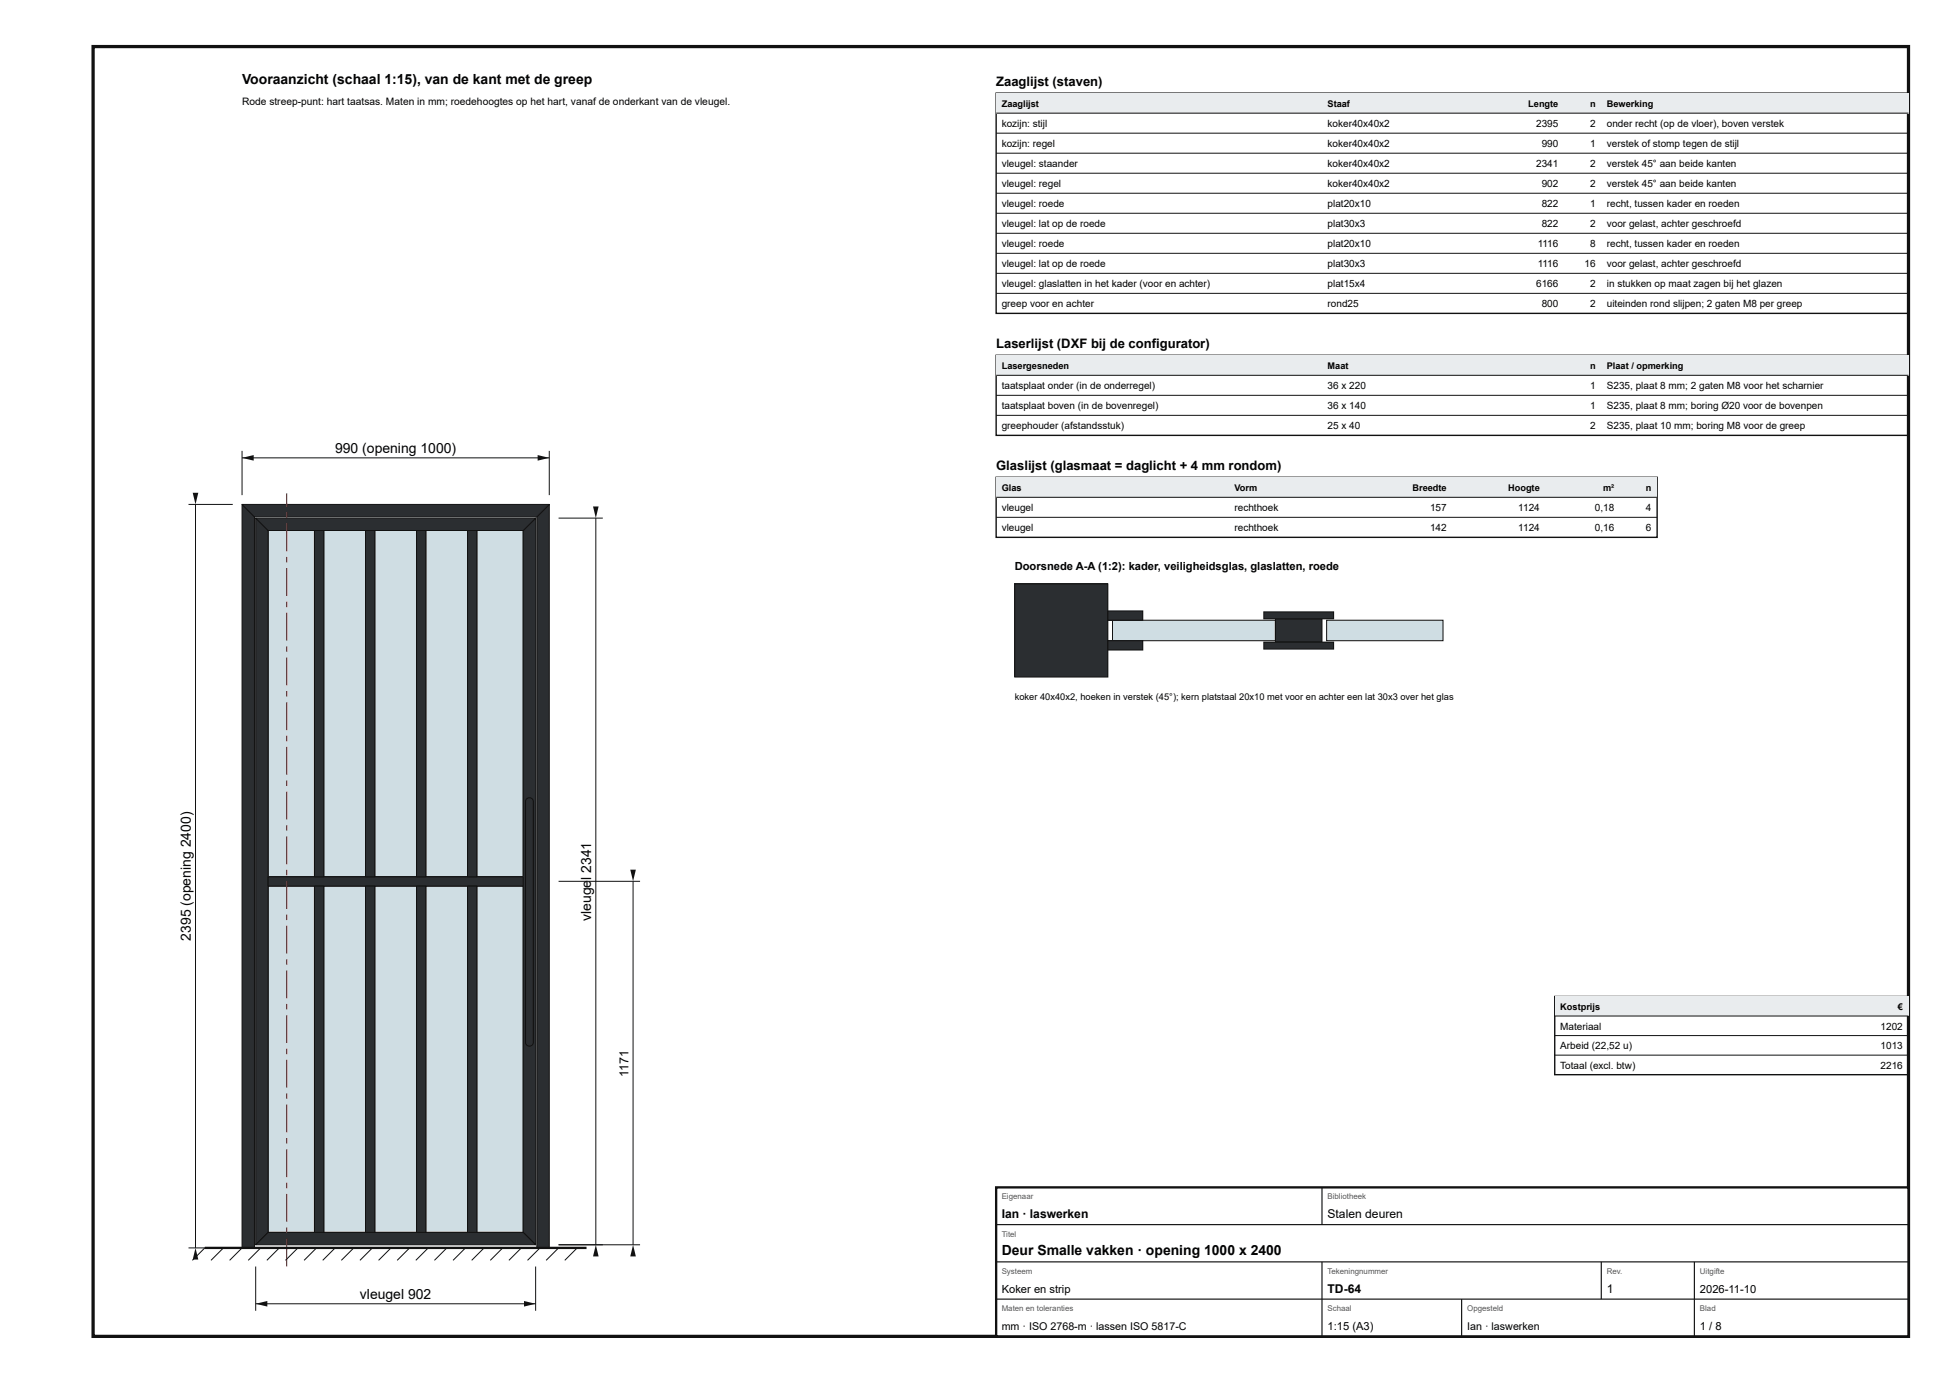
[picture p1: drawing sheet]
<svg xmlns="http://www.w3.org/2000/svg" width="420mm" height="297mm" viewBox="0 0 420 297" stroke-linecap="round" stroke-linejoin="round" font-family="sans-serif">
<defs><g id="words">
<g font-size="3">
<text x="52" y="18">Vooraanzicht (schaal 1:15), van de kant met de greep</text>
<text x="72" y="97.3">990 (opening 1000)</text>
<text x="127" y="189" transform="rotate(-90 127 189)">l 2341</text>
<text x="127" y="197.8" transform="rotate(-90 127 197.8)">vleuge</text>
<text x="41" y="202" transform="rotate(-90 41 202)">2395 (opening 2400)</text>
<text x="215.2" y="269.6">Deur Smalle vakken · opening 1000 x 2400</text>
<text x="77.3" y="279">vleugel 902</text>
</g>
<g font-size="2.8">
<text x="214" y="18.5">Zaaglijst (staven)</text>
<text x="214" y="74.8">Laserlijst (DXF bij de configurator)</text>
<text x="214" y="101">Glaslijst (glasmaat = daglicht + 4 mm rondom)</text>
</g>
<text font-size="2.7" x="135" y="231.2" transform="rotate(-90 135 231.2)">1171</text>
<g font-size="2.6">
<text x="215.2" y="261.6">Ian · laswerken</text>
<text x="285.2" y="261.6">Stalen deuren</text>
<text x="285.2" y="277.6">TD-64</text>
<text x="345.2" y="277.6">1</text>
</g>
<g font-size="2.4">
<text x="218" y="122.4">Doorsnede A-A (1:2): kader, veiligheidsglas, glaslatten, roede</text>
<text x="215.2" y="277.6">Koker en strip</text>
<text x="365.2" y="277.6">2026-11-10</text>
<text x="285.2" y="285.6">1:15 (A3)</text>
<text x="365.2" y="285.6">1 / 8</text>
</g>
<g font-size="2.3">
<text x="215.2" y="285.6">mm · ISO 2768-m · lassen ISO 5817-C</text>
<text x="315.2" y="285.6">Ian · laswerken</text>
</g>
<text font-size="2.2" x="52" y="22.5">Rode streep-punt: hart taatsas. Maten in mm; roedehoogtes op het hart, vanaf de onderkant van de vleugel.</text>
<g font-size="2.1">
<text x="215.2" y="27.3">kozijn: stijl</text>
<text x="285.2" y="27.3">koker40x40x2</text>
<text x="330" y="27.3">2395</text>
<text x="341.6" y="27.3">2</text>
<text x="345.2" y="27.3">onder recht (op de vloer), boven verstek</text>
<text x="215.2" y="31.6">kozijn: regel</text>
<text x="215.2" y="35.9">vleugel: staander</text>
<text x="285.2" y="31.6">koker40x40x2</text>
<text x="285.2" y="35.9">koker40x40x2</text>
<text x="330" y="35.9">2341</text>
<text x="331.2" y="31.6">990</text>
<text x="341.6" y="31.6">1</text>
<text x="341.6" y="35.9">2</text>
<text x="345.2" y="31.6">verstek of stomp tegen de stijl</text>
<text x="345.2" y="35.9">verstek 45° aan beide kanten</text>
<text x="215.2" y="40.2">vleugel: regel</text>
<text x="285.2" y="40.2">koker40x40x2</text>
<text x="331.2" y="40.2">902</text>
<text x="341.6" y="40.2">2</text>
<text x="345.2" y="40.2">verstek 45° aan beide kanten</text>
<text x="215.2" y="44.5">vleugel: roede</text>
<text x="285.2" y="44.5">plat20x10</text>
<text x="331.2" y="44.5">822</text>
<text x="341.6" y="44.5">1</text>
<text x="345.2" y="44.5">recht, tussen kader en roeden</text>
<text x="215.2" y="48.8">vleugel: lat op de roede</text>
<text x="215.2" y="53.1">vleugel: roede</text>
<text x="285.2" y="48.8">plat30x3</text>
<text x="285.2" y="53.1">plat20x10</text>
<text x="330.3" y="53.1">1116</text>
<text x="331.2" y="48.8">822</text>
<text x="341.6" y="48.8">2</text>
<text x="341.6" y="53.1">8</text>
<text x="345.2" y="48.8">voor gelast, achter geschroefd</text>
<text x="345.2" y="53.1">recht, tussen kader en roeden</text>
<text x="215.2" y="57.4">vleugel: lat op de roede</text>
<text x="285.2" y="57.4">plat30x3</text>
<text x="330.3" y="57.4">1116</text>
<text x="340.4" y="57.4">16</text>
<text x="345.2" y="57.4">voor gelast, achter geschroefd</text>
<text x="215.2" y="61.7">vleugel: glaslatten in het kader (voor en achter)</text>
<text x="285.2" y="61.7">plat15x4</text>
<text x="330" y="61.7">6166</text>
<text x="341.6" y="61.7">2</text>
<text x="345.2" y="61.7">in stukken op maat zagen bij het glazen</text>
<text x="215.2" y="66">greep voor en achter</text>
<text x="285.2" y="66">rond25</text>
<text x="331.2" y="66">800</text>
<text x="341.6" y="66">2</text>
<text x="345.2" y="66">uiteinden rond slijpen; 2 gaten M8 per greep</text>
<text x="215.2" y="83.6">taatsplaat onder (in de onderregel)</text>
<text x="285.2" y="83.6">36 x 220</text>
<text x="341.6" y="83.6">1</text>
<text x="345.2" y="83.6">S235, plaat 8 mm; 2 gaten M8 voor het scharnier</text>
<text x="215.2" y="87.9">taatsplaat boven (in de bovenregel)</text>
<text x="285.2" y="87.9">36 x 140</text>
<text x="341.6" y="87.9">1</text>
<text x="345.2" y="87.9">S235, plaat 8 mm; boring Ø20 voor de bovenpen</text>
<text x="215.2" y="92.2">greephouder (afstandsstuk)</text>
<text x="285.2" y="92.2">25 x 40</text>
<text x="341.6" y="92.2">2</text>
<text x="345.2" y="92.2">S235, plaat 10 mm; boring M8 voor de greep</text>
<text x="215.2" y="109.8">vleugel</text>
<text x="265.2" y="109.8">rechthoek</text>
<text x="307.2" y="109.8">157</text>
<text x="326.2" y="109.8">1124</text>
<text x="342.6" y="109.8">0,18</text>
<text x="353.6" y="109.8">4</text>
<text x="215.2" y="114.1">vleugel</text>
<text x="265.2" y="114.1">rechthoek</text>
<text x="307.2" y="114.1">142</text>
<text x="326.2" y="114.1">1124</text>
<text x="342.6" y="114.1">0,16</text>
<text x="353.6" y="114.1">6</text>
<text x="335.2" y="221.1">Materiaal</text>
<text x="404" y="221.1">1202</text>
<text x="335.2" y="225.3">Arbeid (22,52 u)</text>
<text x="404" y="225.3">1013</text>
<text x="335.2" y="229.5">Totaal (excl. btw)</text>
<text x="404" y="229.5">2216</text>
</g>
<g font-size="2">
<text x="215.2" y="23">Zaaglijst</text>
<text x="285.2" y="23">Staaf</text>
<text x="328.3" y="23">Lengte</text>
<text x="341.6" y="23">n</text>
<text x="345.2" y="23">Bewerking</text>
<text x="215.2" y="79.3">Lasergesneden</text>
<text x="285.2" y="79.3">Maat</text>
<text x="341.6" y="79.3">n</text>
<text x="345.2" y="79.3">Plaat / opmerking</text>
<text x="215.2" y="105.5">Glas</text>
<text x="265.2" y="105.5">Vorm</text>
<text x="303.4" y="105.5">Breedte</text>
<text x="324" y="105.5">Hoogte</text>
<text x="344.4" y="105.5">m²</text>
<text x="353.6" y="105.5">n</text>
<text x="218" y="150.4">koker 40x40x2, hoeken in verstek (45°); kern platstaal 20x10 met voor en achter een lat 30x3 over het glas</text>
<text x="335.2" y="216.9">Kostprijs</text>
<text x="407.7" y="216.9">€</text>
</g>
<g font-size="1.7" fill="#555">
<text x="215.2" y="257.6">Eigenaar</text>
<text x="285.2" y="257.6">Bibliotheek</text>
<text x="215.2" y="265.6">Titel</text>
<text x="215.2" y="273.6">Systeem</text>
<text x="285.2" y="273.6">Tekeningnummer</text>
<text x="345.2" y="273.6">Rev.</text>
<text x="365.2" y="273.6">Uitgifte</text>
<text x="215.2" y="281.6">Maten en toleranties</text>
<text x="285.2" y="281.6">Schaal</text>
<text x="315.2" y="281.6">Opgesteld</text>
<text x="365.2" y="281.6">Blad</text>
</g>
</g></defs>
<path d="M20 10h390v277h-390z" fill="none" stroke="#111" stroke-width=".7" stroke-linecap="butt"/>
<path d="M57.6 190.3h10v74.4h-10z" fill="#cfdde3"/>
<path d="M57.6 190.3h10v74.4h-10z" fill="none" stroke="#111" stroke-width=".21"/>
<path d="M69.6 190.3h8.9v74.4h-8.9z" fill="#cfdde3"/>
<path d="M69.6 190.3h8.9v74.4h-8.9z" fill="none" stroke="#111" stroke-width=".21"/>
<path d="M80.5 190.3h9v74.4h-9z" fill="#cfdde3"/>
<path d="M80.5 190.3h9v74.4h-9z" fill="none" stroke="#111" stroke-width=".21"/>
<path d="M91.5 190.3h8.9v74.4h-8.9z" fill="#cfdde3"/>
<path d="M91.5 190.3h8.9v74.4h-8.9z" fill="none" stroke="#111" stroke-width=".21"/>
<path d="M102.4 190.3h10v74.4h-10z" fill="#cfdde3"/>
<path d="M102.4 190.3h10v74.4h-10z" fill="none" stroke="#111" stroke-width=".21"/>
<path d="M57.6 113.9h10v74.4h-10z" fill="#cfdde3"/>
<path d="M57.6 113.9h10v74.4h-10z" fill="none" stroke="#111" stroke-width=".21"/>
<path d="M69.6 113.9h8.9v74.4h-8.9z" fill="#cfdde3"/>
<path d="M69.6 113.9h8.9v74.4h-8.9z" fill="none" stroke="#111" stroke-width=".21"/>
<path d="M80.5 113.9h9v74.4h-9z" fill="#cfdde3"/>
<path d="M80.5 113.9h9v74.4h-9z" fill="none" stroke="#111" stroke-width=".21"/>
<path d="M91.5 113.9h8.9v74.4h-8.9z" fill="#cfdde3"/>
<path d="M91.5 113.9h8.9v74.4h-8.9z" fill="none" stroke="#111" stroke-width=".21"/>
<path d="M102.4 113.9h10v74.4h-10z" fill="#cfdde3"/>
<path d="M102.4 113.9h10v74.4h-10z" fill="none" stroke="#111" stroke-width=".21"/>
<path d="M52 108.3l2.7 2.7v157h-2.7z" fill="#2b2e31"/>
<path d="M52 108.3l2.7 2.7v157h-2.7z" fill="none" stroke="#111" stroke-width=".21"/>
<path d="M115.3 111l2.7-2.7v159.7h-2.7z" fill="#2b2e31"/>
<path d="M115.3 111l2.7-2.7v159.7h-2.7z" fill="none" stroke="#111" stroke-width=".21"/>
<path d="M52 108.3h66l-2.7 2.7h-60.6z" fill="#2b2e31"/>
<path d="M52 108.3h66l-2.7 2.7h-60.6z" fill="none" stroke="#111" stroke-width=".21"/>
<path d="M54.9 111.3l2.7 2.6v150.8l-2.7 2.6z" fill="#2b2e31"/>
<path d="M54.9 111.3l2.7 2.6v150.8l-2.7 2.6z" fill="none" stroke="#111" stroke-width=".21"/>
<path d="M112.4 113.9l2.7-2.6v156l-2.7-2.6z" fill="#2b2e31"/>
<path d="M112.4 113.9l2.7-2.6v156l-2.7-2.6z" fill="none" stroke="#111" stroke-width=".21"/>
<path d="M54.9 267.3l2.7-2.6h54.8l2.7 2.6z" fill="#2b2e31"/>
<path d="M54.9 267.3l2.7-2.6h54.8l2.7 2.6z" fill="none" stroke="#111" stroke-width=".21"/>
<path d="M54.9 111.3h60.2l-2.7 2.6h-54.8z" fill="#2b2e31"/>
<path d="M54.9 111.3h60.2l-2.7 2.6h-54.8z" fill="none" stroke="#111" stroke-width=".21"/>
<path d="M57.6 188.3h54.8v2h-54.8z" fill="#2b2e31"/>
<path d="M57.6 188.3h54.8v2h-54.8z" fill="none" stroke="#111" stroke-width=".21"/>
<path d="M67.6 190.3h2v74.4h-2z" fill="#2b2e31"/>
<path d="M67.6 190.3h2v74.4h-2z" fill="none" stroke="#111" stroke-width=".21"/>
<path d="M78.5 190.3h2v74.4h-2z" fill="#2b2e31"/>
<path d="M78.5 190.3h2v74.4h-2z" fill="none" stroke="#111" stroke-width=".21"/>
<path d="M89.5 190.3h2v74.4h-2z" fill="#2b2e31"/>
<path d="M89.5 190.3h2v74.4h-2z" fill="none" stroke="#111" stroke-width=".21"/>
<path d="M100.4 190.3h2v74.4h-2z" fill="#2b2e31"/>
<path d="M100.4 190.3h2v74.4h-2z" fill="none" stroke="#111" stroke-width=".21"/>
<path d="M67.6 113.9h2v74.4h-2z" fill="#2b2e31"/>
<path d="M67.6 113.9h2v74.4h-2z" fill="none" stroke="#111" stroke-width=".21"/>
<path d="M78.5 113.9h2v74.4h-2z" fill="#2b2e31"/>
<path d="M78.5 113.9h2v74.4h-2z" fill="none" stroke="#111" stroke-width=".21"/>
<path d="M89.5 113.9h2v74.4h-2z" fill="#2b2e31"/>
<path d="M89.5 113.9h2v74.4h-2z" fill="none" stroke="#111" stroke-width=".21"/>
<path d="M100.4 113.9h2v74.4h-2z" fill="#2b2e31"/>
<path d="M100.4 113.9h2v74.4h-2z" fill="none" stroke="#111" stroke-width=".21"/>
<path d="M61.5 266h.2v6h-.2zM61.5 263.6h.2v1.2h-.2zM61.5 256.4h.2v6h-.2zM61.5 254h.2v1.2h-.2zM61.5 246.8h.2v6h-.2zM61.5 244.4h.2v1.2h-.2zM61.5 237.2h.2v6h-.2zM61.5 234.8h.2v1.2h-.2zM61.5 227.6h.2v6h-.2zM61.5 225.2h.2v1.2h-.2zM61.5 218h.2v6h-.2zM61.5 215.6h.2v1.2h-.2zM61.5 208.4h.2v6h-.2zM61.5 206h.2v1.2h-.2zM61.5 198.8h.2v6h-.2zM61.5 196.4h.2v1.2h-.2zM61.5 189.2h.2v6h-.2zM61.5 186.8h.2v1.2h-.2zM61.5 179.6h.2v6h-.2zM61.5 177.2h.2v1.2h-.2zM61.5 170h.2v6h-.2zM61.5 167.6h.2v1.2h-.2zM61.5 160.4h.2v6h-.2zM61.5 158h.2v1.2h-.2zM61.5 150.8h.2v6h-.2zM61.5 148.4h.2v1.2h-.2zM61.5 141.2h.2v6h-.2zM61.5 138.8h.2v1.2h-.2zM61.5 131.6h.2v6h-.2zM61.5 129.2h.2v1.2h-.2zM61.5 122h.2v6h-.2zM61.5 119.6h.2v1.2h-.2zM61.5 112.4h.2v6h-.2zM61.5 110h.2v1.2h-.2zM61.5 105.9h.2v2.9h-.2z" fill="#b00"/>
<path d="M113.1 171.6a.84 .84 0 0 1 .9-.2 .84 .84 0 0 1 .6 .7v51.8a.84 .84 0 0 1-.9 .8 .84 .84 0 0 1-.8-.8v-51.8z" fill="#2b2e31"/>
<g fill="none" stroke="#111" stroke-width=".21">
<path d="M52 96.8v9.5M52 98.3h66M118 96.8v9.5M113.1 171.6a.84 .84 0 0 1 .9-.2 .84 .84 0 0 1 .6 .7v51.8a.84 .84 0 0 1-.9 .8 .84 .84 0 0 1-.8-.8v-51.8zM44 268l-2.7 2.7M48 268l-2.7 2.7M52 268l-2.7 2.7M56 268l-2.7 2.7M60 268l-2.7 2.7M64 268l-2.7 2.7M68 268l-2.7 2.7M72 268l-2.7 2.7"/>
<path d="M76 268l-2.7 2.7M80 268l-2.7 2.7M84 268l-2.7 2.7M88 268l-2.7 2.7M92 268l-2.7 2.7M96 268l-2.7 2.7M100 268l-2.7 2.7M104 268l-2.7 2.7M108 268l-2.7 2.7M112 268l-2.7 2.7M116 268l-2.7 2.7M120 268l-2.7 2.7"/>
<path d="M124 268l-2.7 2.7"/>
</g>
<path d="M44 268h82" fill="none" stroke="#111" stroke-width=".5"/>
<g fill="#111">
<path d="M52 98.3l2.5-.6v1.2z"/>
<path d="M115.5 97.7l2.5 .6-2.5 .6z"/>
</g>
<path d="M40.5 108.3h9.5M42 108.3v159.7M40.5 268h9.5" fill="none" stroke="#111" stroke-width=".21"/>
<g fill="#111">
<path d="M42 268l.6 2.5h-1.2z"/>
<path d="M41.4 105.8h1.2l-.6 2.5z"/>
</g>
<path d="M54.9 272v9.5M54.9 280h60.2M115.1 272v9.5" fill="none" stroke="#111" stroke-width=".21"/>
<g fill="#111">
<path d="M54.9 280l2.5-.6v1.2z"/>
<path d="M112.6 279.4l2.5 .6-2.5 .6z"/>
</g>
<path d="M120 111.3h9.5M128 111.3v156M120 267.3h9.5" fill="none" stroke="#111" stroke-width=".21"/>
<g fill="#111">
<path d="M128 267.3l.6 2.5h-1.2z"/>
<path d="M127.4 108.8h1.2l-.6 2.5z"/>
</g>
<path d="M120 189.3h17.5M136 189.3v78M120 267.3h17.5" fill="none" stroke="#111" stroke-width=".21"/>
<g fill="#111">
<path d="M136 267.3l.6 2.5h-1.2z"/>
<path d="M135.4 186.8h1.2l-.6 2.5z"/>
</g>
<path d="M214 20h196v47.3h-196z" fill="none" stroke="#111" stroke-width=".3"/>
<path d="M214 20h196v4.3h-196z" fill="#e9ecee"/>
<path d="M214 24.3h196M214 28.6h196M214 32.9h196M214 37.2h196M214 41.5h196M214 45.8h196M214 50.1h196M214 54.4h196M214 58.7h196M214 63h196" fill="none" stroke="#111" stroke-width=".21"/>
<path d="M214 76.3h196v17.2h-196z" fill="none" stroke="#111" stroke-width=".3"/>
<path d="M214 76.3h196v4.3h-196z" fill="#e9ecee"/>
<path d="M214 80.6h196M214 84.9h196M214 89.2h196" fill="none" stroke="#111" stroke-width=".21"/>
<path d="M214 102.5h142v12.9h-142z" fill="none" stroke="#111" stroke-width=".3"/>
<path d="M214 102.5h142v4.3h-142z" fill="#e9ecee"/>
<path d="M214 106.8h142M214 111.1h142" fill="none" stroke="#111" stroke-width=".21"/>
<path d="M218 125.4h20v20h-20z" fill="#2b2e31"/>
<path d="M218 125.4h20v20h-20z" fill="none" stroke="#111" stroke-width=".21"/>
<path d="M239 133.2h35v4.4h-35z" fill="#cfdde3"/>
<path d="M239 133.2h35v4.4h-35z" fill="none" stroke="#111" stroke-width=".21"/>
<path d="M238 131.2h7.5v2h-7.5z" fill="#2b2e31"/>
<path d="M238 131.2h7.5v2h-7.5z" fill="none" stroke="#111" stroke-width=".21"/>
<path d="M238 137.6h7.5v2h-7.5z" fill="#2b2e31"/>
<path d="M238 137.6h7.5v2h-7.5z" fill="none" stroke="#111" stroke-width=".21"/>
<path d="M274 132.9h10v5h-10z" fill="#2b2e31"/>
<path d="M274 132.9h10v5h-10z" fill="none" stroke="#111" stroke-width=".21"/>
<path d="M271.5 131.4h15v1.5h-15z" fill="#2b2e31"/>
<path d="M271.5 131.4h15v1.5h-15z" fill="none" stroke="#111" stroke-width=".21"/>
<path d="M271.5 137.9h15v1.5h-15z" fill="#2b2e31"/>
<path d="M271.5 137.9h15v1.5h-15z" fill="none" stroke="#111" stroke-width=".21"/>
<path d="M285 133.2h25v4.4h-25z" fill="#cfdde3"/>
<path d="M285 133.2h25v4.4h-25z" fill="none" stroke="#111" stroke-width=".21"/>
<path d="M334 214h76v16.8h-76z" fill="none" stroke="#111" stroke-width=".3"/>
<path d="M334 214h76v4.2h-76z" fill="#e9ecee"/>
<path d="M334 218.2h76M334 222.4h76M334 226.6h76" fill="none" stroke="#111" stroke-width=".21"/>
<path d="M214 255h196v32h-196z" fill="#fff"/>
<path d="M214 255h196v32h-196z" fill="none" stroke="#111" stroke-width=".5"/>
<path d="M284 255v8M214 263h196M214 271h196M214 279h196M284 271v16M314 279v8M344 271v8M364 271v16" fill="none" stroke="#111" stroke-width=".25"/>
<use href="#words"/>
</svg>
